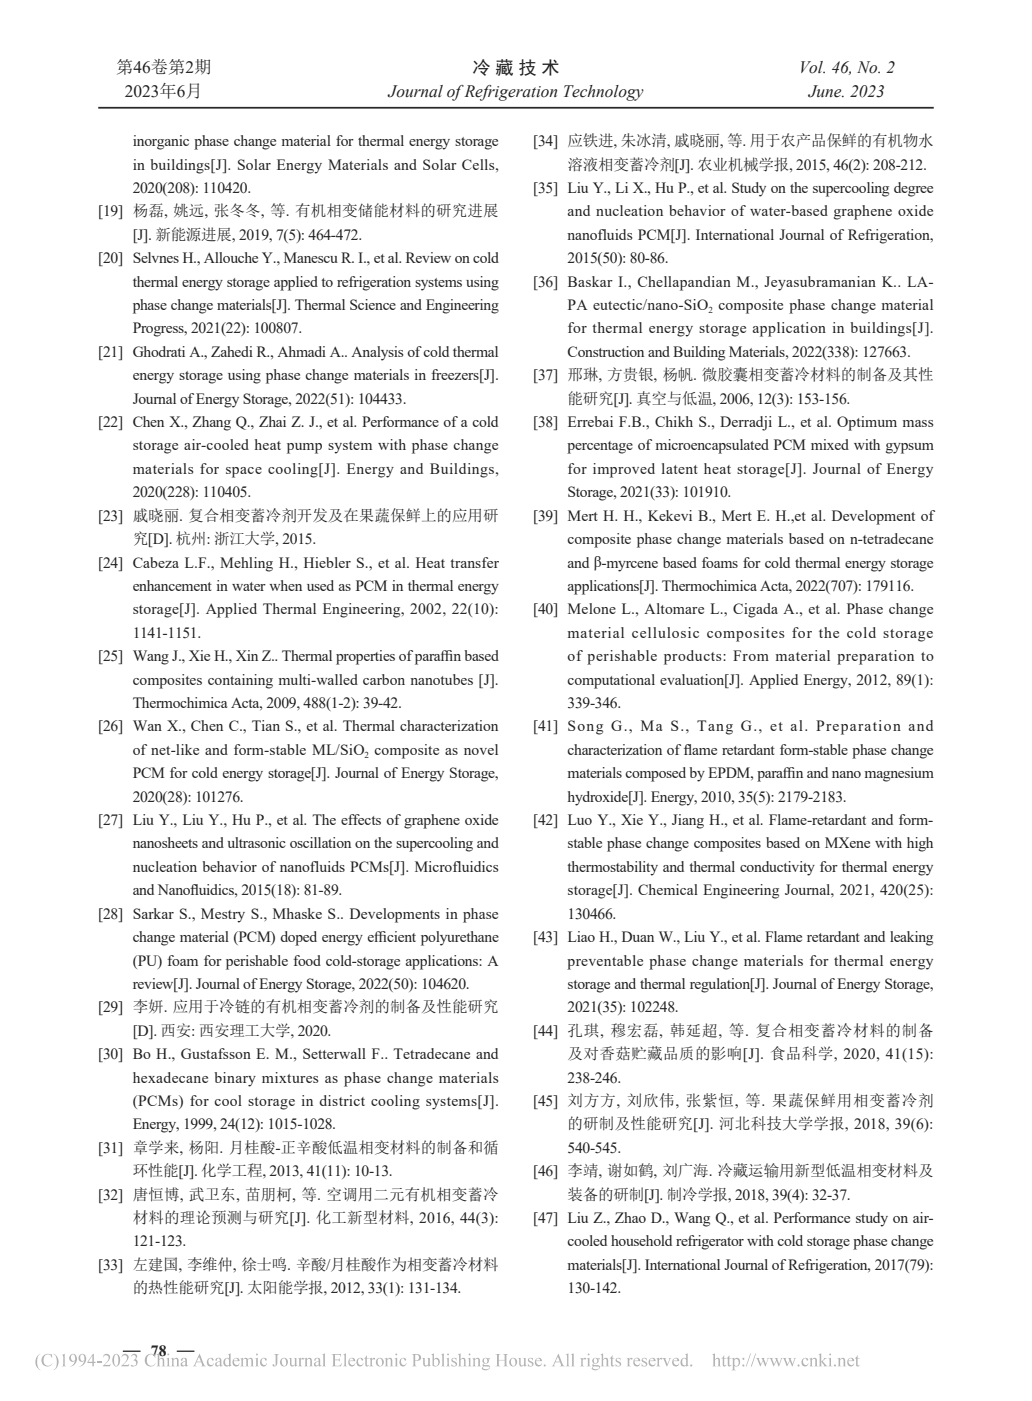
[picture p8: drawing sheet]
<svg xmlns="http://www.w3.org/2000/svg" width="210mm" height="285mm" viewBox="0 0 210 285" stroke-linecap="round" stroke-linejoin="round" font-family="sans-serif">
<defs><g id="words">
<text font-size="3.7" fill="#231f20" x="96.1" y="15">冷 藏 技 术</text>
<g font-size="3.5" fill="#231f20">
<text x="23.6" y="14.9">第46卷第2期</text>
<text x="162.5" y="14.8">Vol. 46, No. 2</text>
<text x="25.4" y="19.8">2023年6月</text>
<text x="79.1" y="19.7">Journal of Refrigeration Technology</text>
<text x="164.6" y="19.7">June. 2023</text>
</g>
<g font-size="3.2" fill="#231f20">
<text x="27" y="29.7">inorganic phase change material for thermal energy storage</text>
<text x="108.5" y="29.7">[34] 应铁进, 朱冰清, 戚晓丽, 等. 用于农产品保鲜的有机物水</text>
<text x="27" y="34.5">in buildings[J]. Solar Energy Materials and Solar Cells,</text>
<text x="115.5" y="34.5">溶液相变蓄冷剂[J]. 农业机械学报, 2015, 46(2): 208-212.</text>
<text x="27" y="39.3">2020(208): 110420.</text>
<text x="108.5" y="39.3">[35] Liu Y., Li X., Hu P., et al. Study on the supercooling degree</text>
<text x="20" y="44">[19] 杨磊, 姚远, 张冬冬, 等. 有机相变储能材料的研究进展</text>
<text x="115.5" y="44">and nucleation behavior of water-based graphene oxide</text>
<text x="20" y="53.5">[20] Selvnes H., Allouche Y., Manescu R. I., et al. Review on cold</text>
<text x="27" y="48.8">[J]. 新能源进展, 2019, 7(5): 464-472.</text>
<text x="115.5" y="48.8">nanofluids PCM[J]. International Journal of Refrigeration,</text>
<text x="115.5" y="53.5">2015(50): 80-86.</text>
<text x="27" y="58.3">thermal energy storage applied to refrigeration systems using</text>
<text x="108.5" y="58.3">[36] Baskar I., Chellapandian M., Jeyasubramanian K.. LA-</text>
<text x="27" y="63.1">phase change materials[J]. Thermal Science and Engineering</text>
<text x="115.5" y="63.1">PA eutectic/nano-SiO composite phase change material</text>
<text x="27" y="67.8">Progress, 2021(22): 100807.</text>
<text x="115.5" y="67.8">for thermal energy storage application in buildings[J].</text>
<text x="20" y="72.6">[21] Ghodrati A., Zahedi R., Ahmadi A.. Analysis of cold thermal</text>
<text x="27" y="77.4">energy storage using phase change materials in freezers[J].</text>
<text x="108.5" y="77.4">[37] 邢琳, 方贵银, 杨帆. 微胶囊相变蓄冷材料的制备及其性</text>
<text x="115.5" y="72.6">Construction and Building Materials, 2022(338): 127663.</text>
<text x="27" y="82.1">Journal of Energy Storage, 2022(51): 104433.</text>
<text x="115.5" y="82.1">能研究[J]. 真空与低温, 2006, 12(3): 153-156.</text>
<text x="20" y="86.9">[22] Chen X., Zhang Q., Zhai Z. J., et al. Performance of a cold</text>
<text x="108.5" y="86.9">[38] Errebai F.B., Chikh S., Derradji L., et al. Optimum mass</text>
<text x="27" y="91.6">storage air-cooled heat pump system with phase change</text>
<text x="115.5" y="91.6">percentage of microencapsulated PCM mixed with gypsum</text>
<text x="27" y="96.4">materials for space cooling[J]. Energy and Buildings,</text>
<text x="27" y="101.2">2020(228): 110405.</text>
<text x="115.5" y="96.4">for improved latent heat storage[J]. Journal of Energy</text>
<text x="115.5" y="101.2">Storage, 2021(33): 101910.</text>
<text x="20" y="105.9">[23] 戚晓丽. 复合相变蓄冷剂开发及在果蔬保鲜上的应用研</text>
<text x="108.5" y="105.9">[39] Mert H. H., Kekevi B., Mert E. H.,et al. Development of</text>
<text x="27" y="110.7">究[D]. 杭州: 浙江大学, 2015.</text>
<text x="115.5" y="110.7">composite phase change materials based on n-tetradecane</text>
<text x="20" y="115.5">[24] Cabeza L.F., Mehling H., Hiebler S., et al. Heat transfer</text>
<text x="115.5" y="115.5">and β-myrcene based foams for cold thermal energy storage</text>
<text x="27" y="120.2">enhancement in water when used as PCM in thermal energy</text>
<text x="27" y="125">storage[J]. Applied Thermal Engineering, 2002, 22(10):</text>
<text x="108.5" y="125">[40] Melone L., Altomare L., Cigada A., et al. Phase change</text>
<text x="115.5" y="120.2">applications[J]. Thermochimica Acta, 2022(707): 179116.</text>
<text x="27" y="129.7">1141-1151.</text>
<text x="115.5" y="129.7">material cellulosic composites for the cold storage</text>
<text x="20" y="134.5">[25] Wang J., Xie H., Xin Z.. Thermal properties of paraf</text>
<text x="89.6" y="134.5">f</text>
<text x="89.6" y="134.5">in based</text>
<text x="115.5" y="134.5">of perishable products: From material preparation to</text>
<text x="27" y="139.3">composites containing multi-walled carbon nanotubes [J].</text>
<text x="115.5" y="139.3">computational evaluation[J]. Applied Energy, 2012, 89(1):</text>
<text x="20" y="148.8">[26] Wan X., Chen C., Tian S., et al. Thermal characterization</text>
<text x="27" y="144">Thermochimica Acta, 2009, 488(1-2): 39-42.</text>
<text x="108.5" y="148.8">[41] Song G., Ma S., Tang G., et al. Preparation and</text>
<text x="115.5" y="144">339-346.</text>
<text x="27" y="153.6">of net-like and form-stable ML/SiO composite as novel</text>
<text x="115.5" y="153.6">characterization of f</text>
<text x="139.2" y="153.6">lame retardant form-stable phase change</text>
<text x="27" y="158.3">PCM for cold energy storage[J]. Journal of Energy Storage,</text>
<text x="115.5" y="158.3">materials composed by EPDM, paraf</text>
<text x="159.3" y="158.3">f</text>
<text x="159.3" y="158.3">in and nano magnesium</text>
<text x="20" y="167.8">[27] Liu Y., Liu Y., Hu P., et al. The effects of graphene oxide</text>
<text x="27" y="163.1">2020(28): 101276.</text>
<text x="108.5" y="167.8">[42] Luo Y., Xie Y., Jiang H., et al. Flame-retardant and form-</text>
<text x="115.5" y="163.1">hydroxide[J]. Energy, 2010, 35(5): 2179-2183.</text>
<text x="27" y="172.6">nanosheets and ultrasonic oscillation on the supercooling and</text>
<text x="115.5" y="172.6">stable phase change composites based on MXene with high</text>
<text x="27" y="177.4">nucleation behavior of nanofluids PCMs[J]. Microfluidics</text>
<text x="115.5" y="177.4">thermostability and thermal conductivity for thermal energy</text>
<text x="27" y="182.1">and Nanof</text>
<text x="38.7" y="182.1">luidics, 2015(18): 81-89.</text>
<text x="115.5" y="182.1">storage[J]. Chemical Engineering Journal, 2021, 420(25):</text>
<text x="20" y="186.9">[28] Sarkar S., Mestry S., Mhaske S.. Developments in phase</text>
<text x="27" y="191.7">change material (PCM) doped energy ef</text>
<text x="76.1" y="191.7">f</text>
<text x="76.1" y="191.7">icient polyurethane</text>
<text x="108.5" y="191.7">[43] Liao H., Duan W., Liu Y., et al. Flame retardant and leaking</text>
<text x="115.5" y="186.9">130466.</text>
<text x="27" y="196.4">(PU) foam for perishable food cold-storage applications: A</text>
<text x="115.5" y="196.4">preventable phase change materials for thermal energy</text>
<text x="27" y="201.2">review[J]. Journal of Energy Storage, 2022(50): 104620.</text>
<text x="115.5" y="201.2">storage and thermal regulation[J]. Journal of Energy Storage,</text>
<text x="20" y="205.9">[29] 李妍. 应用于冷链的有机相变蓄冷剂的制备及性能研究</text>
<text x="115.5" y="205.9">2021(35): 102248.</text>
<text x="20" y="215.5">[30] Bo H., Gustafsson E. M., Setterwall F.. Tetradecane and</text>
<text x="27" y="210.7">[D]. 西安: 西安理工大学, 2020.</text>
<text x="108.5" y="210.7">[44] 孔琪, 穆宏磊, 韩延超, 等. 复合相变蓄冷材料的制备</text>
<text x="115.5" y="215.5">及对香菇贮藏品质的影响[J]. 食品科学, 2020, 41(15):</text>
<text x="27" y="220.2">hexadecane binary mixtures as phase change materials</text>
<text x="115.5" y="220.2">238-246.</text>
<text x="27" y="225">(PCMs) for cool storage in district cooling systems[J].</text>
<text x="108.5" y="225">[45] 刘方方, 刘欣伟, 张紫恒, 等. 果蔬保鲜用相变蓄冷剂</text>
<text x="27" y="229.8">Energy, 1999, 24(12): 1015-1028.</text>
<text x="115.5" y="229.8">的研制及性能研究[J]. 河北科技大学学报, 2018, 39(6):</text>
<text x="20" y="234.5">[31] 章学来, 杨阳. 月桂酸-正辛酸低温相变材料的制备和循</text>
<text x="27" y="239.3">环性能[J]. 化学工程, 2013, 41(11): 10-13.</text>
<text x="108.5" y="239.3">[46] 李靖, 谢如鹤, 刘广海. 冷藏运输用新型低温相变材料及</text>
<text x="115.5" y="234.5">540-545.</text>
<text x="20" y="244">[32] 唐恒博, 武卫东, 苗朋柯, 等. 空调用二元有机相变蓄冷</text>
<text x="115.5" y="244">装备的研制[J]. 制冷学报, 2018, 39(4): 32-37.</text>
<text x="27" y="248.8">材料的理论预测与研究[J]. 化工新型材料, 2016, 44(3):</text>
<text x="108.5" y="248.8">[47] Liu Z., Zhao D., Wang Q., et al. Performance study on air-</text>
<text x="27" y="253.6">121-123.</text>
<text x="115.5" y="253.6">cooled household refrigerator with cold storage phase change</text>
<text x="20" y="258.3">[33] 左建国, 李维仲, 徐士鸣. 辛酸/月桂酸作为相变蓄冷材料</text>
<text x="27" y="263.1">的热性能研究[J]. 太阳能学报, 2012, 33(1): 131-134.</text>
<text x="115.5" y="258.3">materials[J]. International Journal of Refrigeration, 2017(79):</text>
<text x="115.5" y="263.1">130-142.</text>
<text x="30.7" y="275.9">78</text>
</g>
<g font-size="1.9" fill="#231f20">
<text x="144.2" y="63.6">2</text>
<text x="74.2" y="154.1">2</text>
</g>
</g></defs>
<path d="M20 21.9h170" fill="none" stroke="#231f20" stroke-width=".35"/>
<path d="M25 274.9h3.6M36 274.9h3.6" fill="none" stroke="#231f20" stroke-width=".25"/>
<g fill="#b3b3b3">
<path d="M7.8 275.6l.4-.2a2.47 2.47 0 0 0 0 3.4 1.93 1.93 0 0 1-.4-3.2z" fill-rule="evenodd"/>
<path d="M8.9 275.7a1.78 1.78 0 0 1 1.5-.2l.1-.1 .1 .9a.92 .92 0 0 0-1.1-.7 .92 .92 0 0 0-.6 1.1 .98 .98 0 0 0 .6 1.1 .98 .98 0 0 0 1.2-.5 1.24 1.24 0 0 1-1.9 .3 1.24 1.24 0 0 1 .1-1.9z" fill-rule="evenodd"/>
<path d="M10.9 275.4a1.91 1.91 0 0 1 0 3.4 2.47 2.47 0 0 0 0-3.4z" fill-rule="evenodd"/>
<path d="M12.5 275.7l.7-.3v2.3l.3 .2h-.9l.2-.1 .1-1.7-.1-.4z" fill-rule="evenodd"/>
<path d="M14.4 275.5a.93 .93 0 0 1 1.2 .3 .93 .93 0 0 1 0 1.2 1.34 1.34 0 0 1-1.5 .9 1.26 1.26 0 0 0 1.1-1 .77 .77 0 0 1-1.1-.3 .77 .77 0 0 1 .3-1.1zM14.7 275.6a.64 .64 0 0 0-.3 .8 .64 .64 0 0 0 .9 .3 .99 .99 0 0 0-.4-1.2z" fill-rule="evenodd"/>
<path d="M16.3 275.5a.86 .86 0 0 1 1.1 .2 .86 .86 0 0 1 .1 1 1.38 1.38 0 0 1-1.5 1.2 1.21 1.21 0 0 0 1.1-1 .78 .78 0 0 1-1.1-.2 .78 .78 0 0 1 .3-1.2zM16.4 275.7a.64 .64 0 0 0-.1 .8 .64 .64 0 0 0 .8 .3 .74 .74 0 0 0-.5-1.2z" fill-rule="evenodd"/>
<path d="M18.9 275.4h.2v1.6h.3v.3h-.3v.6h-.3v-.6h-1v-.2zM18.8 275.8l-.8 1.2h.8z" fill-rule="evenodd"/>
<path d="M19.7 276.9h1v.3h-1z" fill-rule="evenodd"/>
<path d="M21.2 275.6a.77 .77 0 0 1 1.1 .2 .77 .77 0 0 1-.2 1.1l-.8 .8h.9l.3-.2-.1 .4h-1.5a3.1 3.1 0 0 0 1.2-1.8 .6 .6 0 0 0-.6-.4 .6 .6 0 0 0-.5 .4z" fill-rule="evenodd"/>
<path d="M75.1 276.4l.6-.2v.4l.4-.4a.18 .18 0 0 1 .2 .1 .18 .18 0 0 1-.1 .3l-.3-.1-.2 .2v1.1l.3 .1h-.9l.2-.1 .1-.2-.1-1.1z" fill-rule="evenodd"/>
<path d="M25 275.6a.73 .73 0 0 1 1 0 .73 .73 0 0 1 0 1l-1 1.1h1l.3-.2-.2 .4h-1.4a2.65 2.65 0 0 0 1.1-1.9 .6 .6 0 0 0-.6-.3 .6 .6 0 0 0-.5 .4z" fill-rule="evenodd"/>
<path d="M26.8 275.6a.58 .58 0 0 1 .9 0 .58 .58 0 0 1-.1 .9 .82 .82 0 0 1 .2 1.1 .82 .82 0 0 1-1.2 .2l.1-.1a.59 .59 0 0 0 1-.2 .59 .59 0 0 0-.6-.8 .54 .54 0 0 0 .5-.5 .54 .54 0 0 0-.4-.5l-.5 .3z" fill-rule="evenodd"/>
<path d="M40.6 275.4l.9 2.1 .4 .4h-1l.2-.1-.1-.7h-1l-.3 .6 .3 .2h-.8l.3-.2zM40.5 276l-.5 1h.9z" fill-rule="evenodd"/>
<path d="M31.8 275.5l.6-.2v1.2a.54 .54 0 0 1 .7-.3 .54 .54 0 0 1 .3 .8v.8l.3 .1h-.9l.3-.2v-1a.35 .35 0 0 0-.3-.3 .35 .35 0 0 0-.4 .3v1.1l.3 .1h-.8l.2-.2v-2z" fill-rule="evenodd"/>
<path d="M34.1 275.5a.18 .18 0 0 1 .3 0 .18 .18 0 0 1-.3 0zM33.8 276.4l.6-.2v1.5l.3 .2h-.9l.3-.1v-.2v-1.1z" fill-rule="evenodd"/>
<path d="M72.8 276.5a.56 .56 0 0 1 .6-.3 .56 .56 0 0 1 .4 .5 .27 .27 0 0 1-.3 0 .27 .27 0 0 1-.1-.3 .6 .6 0 0 0-.6 .3 .6 .6 0 0 0 .2 .8 .55 .55 0 0 0 .5 .2 .55 .55 0 0 0 .5-.4 .76 .76 0 0 1-1 .6 .76 .76 0 0 1-.4-1z" fill-rule="evenodd"/>
<path d="M36.9 276.5a.62 .62 0 0 1 .7-.3 .62 .62 0 0 1 .4 .6v.9h.3l-.4 .3-.2-.3a.51 .51 0 0 1-.9 .1 .51 .51 0 0 1 .4-.8l.5-.1v-.3a.32 .32 0 0 0-.4-.2 .32 .32 0 0 0-.2 .4h-.2zM37.1 277.3a.34 .34 0 0 0 .1 .5 .34 .34 0 0 0 .5-.2v-.6z" fill-rule="evenodd"/>
<path d="M29.9 275.7a1.76 1.76 0 0 1 1.5-.2l.2-.1v.9a.9 .9 0 0 0-1.1-.7 .9 .9 0 0 0-.6 1.1 .96 .96 0 0 0 .6 1.1 .96 .96 0 0 0 1.2-.5 1.24 1.24 0 0 1-1.9 .3 1.24 1.24 0 0 1 .1-1.9z" fill-rule="evenodd"/>
<path d="M42.3 276.5a.59 .59 0 0 1 .7-.3 .59 .59 0 0 1 .4 .5 .29 .29 0 0 1-.3 0 .29 .29 0 0 1-.1-.3 .6 .6 0 0 0-.6 .3 .6 .6 0 0 0 .1 .8 .55 .55 0 0 0 .6 .2 .55 .55 0 0 0 .4-.4 .76 .76 0 0 1-.9 .7 .76 .76 0 0 1-.5-1.1z" fill-rule="evenodd"/>
<path d="M44 276.4a.62 .62 0 0 1 .7-.2 .62 .62 0 0 1 .3 .6l.1 .9h.2l-.4 .3-.2-.3a.48 .48 0 0 1-.7 .3 .48 .48 0 0 1-.1-.8l.8-.3v-.3a.36 .36 0 0 0-.4-.2 .36 .36 0 0 0-.3 .4l-.1-.1zM44.1 277.3l.1 .4h.3l.2-.1v-.6z" fill-rule="evenodd"/>
<path d="M46.4 275.5l.5-.2v2.4l.3 .1-.6 .2v-.3a.74 .74 0 0 1-1 0 .74 .74 0 0 1-.1-1l.5-.5 .6 .2v-.7zM46 276.5a.75 .75 0 0 0-.2 .7 .75 .75 0 0 0 .6 .5l.2-.1v-.8a.38 .38 0 0 0-.2-.4 .38 .38 0 0 0-.4 .1z" fill-rule="evenodd"/>
<path d="M47.6 276.5a.67 .67 0 0 1 .7-.3 .67 .67 0 0 1 .5 .7h-1.2a.6 .6 0 0 0 .4 .8 .6 .6 0 0 0 .7-.4 .74 .74 0 0 1-.9 .7 .74 .74 0 0 1-.5-1.1zM47.7 276.4l-.1 .4h.8a.39 .39 0 0 0-.2-.4 .39 .39 0 0 0-.5 0z" fill-rule="evenodd"/>
<path d="M48.9 276.4l.5-.2v.4a.55 .55 0 0 1 .5-.4 .55 .55 0 0 1 .5 .4 .53 .53 0 0 1 .7-.4 .53 .53 0 0 1 .4 .7v.9l.2 .1h-.8l.3-.1v-1a.35 .35 0 0 0-.4-.4 .35 .35 0 0 0-.4 .3v1.1l.3 .1h-.8l.2-.1v-1a.37 .37 0 0 0-.2-.4 .37 .37 0 0 0-.5 .2l.1 1.2 .2 .1h-.8l.2-.1v-.2v-1.1z" fill-rule="evenodd"/>
<path d="M52.1 275.5a.2 .2 0 0 1 .4 0 .2 .2 0 0 1-.4 0zM51.9 276.4l.6-.2v1.6l.2 .1h-.8l.2-.2v-1.2z" fill-rule="evenodd"/>
<path d="M53.2 276.5a.56 .56 0 0 1 .6-.3 .56 .56 0 0 1 .4 .5 .27 .27 0 0 1-.3 0 .27 .27 0 0 1-.1-.3 .6 .6 0 0 0-.6 .3 .6 .6 0 0 0 .2 .8 .55 .55 0 0 0 .5 .2 .55 .55 0 0 0 .5-.4 .76 .76 0 0 1-1 .6 .76 .76 0 0 1-.5-1z" fill-rule="evenodd"/>
<path d="M55.7 275.4h1.1l-.4 .3v1.4a.58 .58 0 0 1-.2 .7 .58 .58 0 0 1-.7-.1l.1-.2 .4 .4 .1-.2v-2z" fill-rule="evenodd"/>
<path d="M56.9 277.1a.85 .85 0 0 1 1.7 0 .85 .85 0 0 1-1.7 0zM57.5 276.4a.99 .99 0 0 0 .4 1.5 .85 .85 0 0 0 .3-.9 .85 .85 0 0 0-.6-.7z" fill-rule="evenodd"/>
<path d="M144.9 275.5l.6-.2v1.2a.55 .55 0 0 1 .7-.3 .55 .55 0 0 1 .3 .8v.8l.3 .1h-.9l.3-.2v-1a.35 .35 0 0 0-.3-.3 .35 .35 0 0 0-.4 .3v1.1l.2 .1h-.8l.3-.1v-2.1z" fill-rule="evenodd"/>
<path d="M60.6 276.4l.6-.2v.4l.3-.3h.3a.23 .23 0 0 1-.1 .3 .23 .23 0 0 1-.3-.1l-.2 .2v1l.3 .2h-.9l.3-.1v-1.3z" fill-rule="evenodd"/>
<path d="M61.8 276.4l.6-.2v.3a.54 .54 0 0 1 .7-.3 .54 .54 0 0 1 .4 .7v.9l.2 .1h-.8l.2-.2v-.8v-.4l-.2-.1-.5 .3v1l.3 .2h-.8l.2-.2v-1.2z" fill-rule="evenodd"/>
<path d="M163.3 276.5a.59 .59 0 0 1 .7-.3 .59 .59 0 0 1 .4 .5 .29 .29 0 0 1-.3 0 .29 .29 0 0 1-.1-.3 .6 .6 0 0 0-.6 .3 .6 .6 0 0 0 .1 .8 .55 .55 0 0 0 .6 .2 .55 .55 0 0 0 .4-.4 .76 .76 0 0 1-.9 .7 .76 .76 0 0 1-.5-1.1z" fill-rule="evenodd"/>
<path d="M65.5 275.5l.6-.2v2.4l.3 .2h-.9l.3-.1v-2.1z" fill-rule="evenodd"/>
<path d="M67.5 275.4h1.9v.6l-.2-.4h-1v1l.8-.1 .1-.3v.9l-.2-.4h-.7v1l.1 .1a.9 .9 0 0 0 1.2-.5l-.1 .6h-1.9l.2-.1 .1-.3v-1.8z" fill-rule="evenodd"/>
<path d="M69.8 275.5l.6-.2v2.3v.2l.3 .1h-.9l.3-.1v-.2v-1.8l-.1-.2z" fill-rule="evenodd"/>
<path d="M34.7 276.4l.6-.2v.3a.54 .54 0 0 1 .7-.3 .54 .54 0 0 1 .3 .7v.8l.3 .2h-.8l.2-.2v-1l-.2-.3-.5 .3v1l.3 .2h-.9l.3-.1v-.2v-1.1z" fill-rule="evenodd"/>
<path d="M74.6 275.7v.6h.4v.1h-.4l.1 1.2 .1 .2 .3-.1a.39 .39 0 0 1-.5 .3 .39 .39 0 0 1-.3-.5v-1.1l-.3-.1z" fill-rule="evenodd"/>
<path d="M23.2 275.6a.69 .69 0 0 1 .7-.1 .69 .69 0 0 1 .5 .6 1.37 1.37 0 0 1-.8 1.9 1.54 1.54 0 0 1-.4-2.4zM23.5 275.5a2.28 2.28 0 0 0 0 2.3l.1 .1a1.76 1.76 0 0 0 .3-2.2z" fill-rule="evenodd"/>
<path d="M76.4 277.1a.85 .85 0 0 1 1.7 0 .85 .85 0 0 1-1.7 0zM77 276.5a.86 .86 0 0 0 .5 1.3 .91 .91 0 0 0-.4-1.5z" fill-rule="evenodd"/>
<path d="M78.2 276.4l.6-.2v.3a.54 .54 0 0 1 .7-.3 .54 .54 0 0 1 .3 .7v.9l.3 .1h-.8l.2-.2v-.8l-.1-.4-.2-.1-.4 .3v1l.3 .2h-.9l.3-.2v-1.2z" fill-rule="evenodd"/>
<path d="M80.5 275.5a.19 .19 0 0 1 .3 0 .19 .19 0 0 1-.3 0zM80.2 276.4l.6-.2v1.6l.3 .1h-.8l.2-.2v-1.2z" fill-rule="evenodd"/>
<path d="M81.5 276.5a.56 .56 0 0 1 .6-.3 .56 .56 0 0 1 .5 .5 .27 .27 0 0 1-.3 0 .27 .27 0 0 1-.1-.3 .6 .6 0 0 0-.6 .3 .6 .6 0 0 0 .1 .8 .55 .55 0 0 0 .6 .2 .55 .55 0 0 0 .4-.4 .76 .76 0 0 1-.9 .6 .76 .76 0 0 1-.5-1z" fill-rule="evenodd"/>
<path d="M83.8 275.4h.9a.73 .73 0 0 1 1 .8 .73 .73 0 0 1-1.1 .6h-.1v.9l.3 .2h-1l.3-.1v-.3v-1.8zM84.5 275.6v1.1a.57 .57 0 0 0 .8-.6 .57 .57 0 0 0-.8-.5z" fill-rule="evenodd"/>
<path d="M64.1 276.4a.62 .62 0 0 1 .7-.2 .62 .62 0 0 1 .4 .6v.9h.2l-.3 .3-.3-.3a.48 .48 0 0 1-.7 .3 .48 .48 0 0 1-.1-.8l.8-.3v-.3a.36 .36 0 0 0-.4-.2 .36 .36 0 0 0-.2 .4l-.2-.1zM64.2 277.3l.1 .4h.3l.2-.1v-.6z" fill-rule="evenodd"/>
<path d="M85.8 276.3h.6v1.1a.36 .36 0 0 0 .3 .4 .36 .36 0 0 0 .4-.3v-1.1l-.2-.1h.6v1.4l.2 .1-.6 .2v-.3a.54 .54 0 0 1-.6 .3 .54 .54 0 0 1-.4-.7v-.9z" fill-rule="evenodd"/>
<path d="M87.7 275.5l.6-.2v1.2a.7 .7 0 0 1 1-.1 .7 .7 0 0 1 .2 .9 .92 .92 0 0 1-1.5 .5v-2l-.1-.2zM88.3 276.7v1a.53 .53 0 0 0 .7 .1 .53 .53 0 0 0 .2-.7 .51 .51 0 0 0-.3-.6 .51 .51 0 0 0-.6 .2z" fill-rule="evenodd"/>
<path d="M89.7 275.5l.6-.2v2.4l.3 .2h-.9l.3-.1v-2.1z" fill-rule="evenodd"/>
<path d="M91 275.5a.2 .2 0 0 1 .4 0 .2 .2 0 0 1-.4 0zM90.8 276.4l.5-.2 .1 1.5 .2 .2h-.8l.2-.1 .1-.2-.1-1.1z" fill-rule="evenodd"/>
<path d="M92 276.4l.9-.2v.6a.47 .47 0 0 0-.3-.4 .47 .47 0 0 0-.5 .1l.3 .4a.59 .59 0 0 1 .5 .8 .59 .59 0 0 1-.9 .2l-.1 .1v-.6a.48 .48 0 0 0 .3 .4 .48 .48 0 0 0 .5-.2l-.1-.2-.7-.4v-.3z" fill-rule="evenodd"/>
<path d="M93.1 275.5l.6-.2v1.2a.54 .54 0 0 1 .7-.3 .54 .54 0 0 1 .3 .8l.1 .8 .2 .1h-.8l.2-.2v-1a.35 .35 0 0 0-.3-.3 .35 .35 0 0 0-.4 .3v1.1l.3 .1h-.8l.2-.2v-2z" fill-rule="evenodd"/>
<path d="M95.4 275.5a.18 .18 0 0 1 .3 0 .18 .18 0 0 1-.3 0zM95.1 276.4l.6-.2v1.5l.3 .2h-.9l.3-.1v-.2v-1.1z" fill-rule="evenodd"/>
<path d="M96.1 276.4l.5-.2v.3a.54 .54 0 0 1 .7-.3 .54 .54 0 0 1 .3 .7l.1 .8 .2 .2h-.8l.2-.2v-1l-.2-.3-.5 .3v1l.3 .2h-.8l.2-.1v-.2v-1.1z" fill-rule="evenodd"/>
<path d="M98.4 276.4l.4-.2 .9 .2-.3 .1a.68 .68 0 0 1-.1 .8 .68 .68 0 0 1-.8 .1l-.1 .2 .2 .1a.72 .72 0 0 1 1.1 .5 .9 .9 0 0 1-.8 .6 .9 .9 0 0 1-.8-.5l.3-.4-.2-.3 .3-.3-.3-.3zM98.6 276.4a.49 .49 0 0 0-.1 .6 .49 .49 0 0 0 .6 .2 .5 .5 0 0 0 .1-.6 .5 .5 0 0 0-.6-.2zM98.5 277.9l-.2 .3a.73 .73 0 0 0 .7 .3 .73 .73 0 0 0 .6-.4z" fill-rule="evenodd"/>
<path d="M100.8 275.4h1l-.3 .3v.9h1.2v-1l-.4-.2h1.1l-.3 .2-.1 .3 .1 1.8 .3 .2h-1.1l.4-.1v-1.1h-1.2v1.1l.3 .1h-1l.3-.1v-.3v-1.9z" fill-rule="evenodd"/>
<path d="M103.6 277.1a.85 .85 0 0 1 1.7 0 .85 .85 0 0 1-1.7 0zM104.2 276.4a.99 .99 0 0 0 .3 1.5 .85 .85 0 0 0 .4-.9 .85 .85 0 0 0-.6-.7z" fill-rule="evenodd"/>
<path d="M105.4 276.3h.5v1.1a.36 .36 0 0 0 .3 .4 .36 .36 0 0 0 .4-.3v-1.1l-.2-.1h.6v1.4l.2 .1-.6 .2v-.3a.52 .52 0 0 1-.6 .3 .52 .52 0 0 1-.3-.7l-.1-.9z" fill-rule="evenodd"/>
<path d="M107.6 276.4l.8-.2v.6a.44 .44 0 0 0-.3-.4 .44 .44 0 0 0-.5 .1l.3 .4a.59 .59 0 0 1 .6 .8 .59 .59 0 0 1-.9 .2l-.2 .1v-.6a.48 .48 0 0 0 .4 .4 .48 .48 0 0 0 .5-.2l-.1-.2-.8-.6z" fill-rule="evenodd"/>
<path d="M109.1 276.5a.67 .67 0 0 1 .7-.3 .67 .67 0 0 1 .5 .7h-1.2a.6 .6 0 0 0 .4 .8 .6 .6 0 0 0 .7-.4 .74 .74 0 0 1-.9 .7 .74 .74 0 0 1-.4-1.1zM109.3 276.4l-.2 .4h.8a.39 .39 0 0 0-.2-.4 .39 .39 0 0 0-.4 0z" fill-rule="evenodd"/>
<path d="M113.6 275.4l.9 2.1 .4 .4h-1l.3-.1-.2-.7h-1l-.3 .6 .3 .2h-.7l.3-.2zM113.5 276l-.5 1h.9z" fill-rule="evenodd"/>
<path d="M115.1 275.5l.6-.2v2.3v.2l.3 .1h-.9l.3-.1v-.2v-1.8l-.1-.2z" fill-rule="evenodd"/>
<path d="M166.5 275.5l.6-.2v1.7l.6-.5-.1-.2h.7l-.9 .6 1 1h-.8l.1-.2-.6-.7v.8l.3 .1h-.9h.2l.1-.3v-1.9z" fill-rule="evenodd"/>
<path d="M71.1 276.5a.67 .67 0 0 1 .7-.3 .67 .67 0 0 1 .5 .7h-1.2a.6 .6 0 0 0 .4 .7 .6 .6 0 0 0 .7-.3 .73 .73 0 0 1-.9 .7 .73 .73 0 0 1-.4-1.1zM71.3 276.4l-.2 .4h.8a.4 .4 0 0 0-.2-.4 .4 .4 0 0 0-.4 0z" fill-rule="evenodd"/>
<path d="M118 276.4l.6-.2v.4l.4-.4a.18 .18 0 0 1 .2 .1 .18 .18 0 0 1-.1 .3l-.3-.1-.2 .2v1.1l.3 .1h-.9l.2-.1 .1-.2-.1-1.1z" fill-rule="evenodd"/>
<path d="M119.6 275.5a.2 .2 0 0 1 .4 0 .2 .2 0 0 1-.4 0zM119.3 276.4l.6-.2v1.5l.3 .2h-.8l.2-.1v-1.3z" fill-rule="evenodd"/>
<path d="M120.7 276.4l.5-.2 .9 .2-.1 .1h-.3a.68 .68 0 0 1-.1 .8 .68 .68 0 0 1-.8 .1v.2l.2 .1a.75 .75 0 0 1 1.1 .5 .93 .93 0 0 1-.8 .6 .93 .93 0 0 1-.9-.5l.3-.4-.2-.2 .3-.4-.3-.3zM120.9 276.4a.49 .49 0 0 0-.1 .6 .49 .49 0 0 0 .6 .2 .5 .5 0 0 0 .1-.6 .5 .5 0 0 0-.6-.2zM120.8 277.9l-.2 .3a.72 .72 0 0 0 .7 .3 .72 .72 0 0 0 .6-.4z" fill-rule="evenodd"/>
<path d="M122.2 275.5l.5-.2v1.2a.55 .55 0 0 1 .7-.2 .55 .55 0 0 1 .4 .7v.7l.2 .2h-.8l.2-.2v-1a.35 .35 0 0 0-.3-.3 .35 .35 0 0 0-.4 .3v1l.3 .2h-.8l.2-.1v-.2v-1.8v-.2z" fill-rule="evenodd"/>
<path d="M124.6 275.7v.6h.4v.1h-.4v1.2l.2 .2 .3-.1a.38 .38 0 0 1-.5 .3 .38 .38 0 0 1-.3-.5v-1.1l-.3-.1z" fill-rule="evenodd"/>
<path d="M125.4 276.4l.9-.2v.6a.45 .45 0 0 0-.3-.4 .45 .45 0 0 0-.5 .1v.2l.3 .2a.59 .59 0 0 1 .5 .8 .59 .59 0 0 1-.9 .2l-.1 .1v-.6a.45 .45 0 0 0 .3 .4 .45 .45 0 0 0 .5-.2l-.1-.2-.7-.4v-.3z" fill-rule="evenodd"/>
<path d="M174.4 275.7l.1 .6h.4v.1h-.4v1.2l.2 .2 .2-.1a.38 .38 0 0 1-.4 .3 .38 .38 0 0 1-.3-.5v-1.1l-.3-.1z" fill-rule="evenodd"/>
<path d="M127.5 276.4l.6-.2v.4l.2-.3 .3-.1a.2 .2 0 0 1 0 .4 .2 .2 0 0 1-.3-.1l-.2 .2v1l.3 .2h-.9l.2-.1v-1.3z" fill-rule="evenodd"/>
<path d="M129.1 276.5a.67 .67 0 0 1 .7-.3 .67 .67 0 0 1 .5 .7h-1.2a.6 .6 0 0 0 .4 .7 .6 .6 0 0 0 .7-.3 .73 .73 0 0 1-.9 .7 .73 .73 0 0 1-.4-1.1zM129.3 276.4l-.2 .4h.8a.4 .4 0 0 0-.2-.4 .4 .4 0 0 0-.4 0z" fill-rule="evenodd"/>
<path d="M130.7 276.4l.9-.2v.6a.44 .44 0 0 0-.3-.4 .44 .44 0 0 0-.5 .1l.3 .4a.59 .59 0 0 1 .5 .8 .59 .59 0 0 1-.9 .2l-.1 .1v-.6a.48 .48 0 0 0 .3 .4 .48 .48 0 0 0 .5-.2v-.2l-.8-.6z" fill-rule="evenodd"/>
<path d="M132.2 276.5a.67 .67 0 0 1 .8-.3 .67 .67 0 0 1 .4 .7h-1.1a.6 .6 0 0 0 .3 .8 .6 .6 0 0 0 .8-.4 .74 .74 0 0 1-1 .7 .74 .74 0 0 1-.4-1.1zM132.4 276.4l-.1 .4h.7a.39 .39 0 0 0-.2-.4 .39 .39 0 0 0-.4 0z" fill-rule="evenodd"/>
<path d="M133.5 276.4l.6-.2v.4l.4-.4a.18 .18 0 0 1 .3 .1 .18 .18 0 0 1-.2 .3l-.3-.1-.2 .2v1.1l.3 .1h-.9l.3-.1v-.2v-1.1z" fill-rule="evenodd"/>
<path d="M134.8 276.3h.8l-.2 .2 .4 1 .4-1.1-.2-.1h.6l-.9 1.7-.7-1.6z" fill-rule="evenodd"/>
<path d="M137 276.5a.67 .67 0 0 1 .8-.3 .67 .67 0 0 1 .4 .7h-1.1a.6 .6 0 0 0 .3 .8 .6 .6 0 0 0 .8-.4 .74 .74 0 0 1-1 .7 .74 .74 0 0 1-.4-1.1zM137.2 276.4l-.1 .4h.7a.39 .39 0 0 0-.2-.4 .39 .39 0 0 0-.4 0z" fill-rule="evenodd"/>
<path d="M139.4 275.5l.5-.2v2.4l.3 .1-.6 .2v-.3a.74 .74 0 0 1-1 0 .74 .74 0 0 1 0-1l.4-.5 .6 .2v-.7zM139 276.5a.77 .77 0 0 0 .5 1.2l.1-.1v-.8a.39 .39 0 0 0-.2-.4 .39 .39 0 0 0-.4 .1z" fill-rule="evenodd"/>
<path d="M58.7 276.3h.6v1.1a.36 .36 0 0 0 .3 .4 .36 .36 0 0 0 .4-.3v-1.1l-.2-.1h.5v1.4l.3 .1-.6 .2v-.3a.52 .52 0 0 1-.6 .3 .52 .52 0 0 1-.4-.7v-.9z" fill-rule="evenodd"/>
<path d="M147.3 275.7l.1 .6h.3v.1h-.3v1.2l.1 .2 .3-.1a.38 .38 0 0 1-.4 .3 .38 .38 0 0 1-.3-.5v-1.1l-.3-.1z" fill-rule="evenodd"/>
<path d="M148.3 275.7l.1 .6h.4v.1h-.4v1.2l.2 .2 .2-.1a.38 .38 0 0 1-.4 .3 .38 .38 0 0 1-.3-.5v-1.1l-.3-.1z" fill-rule="evenodd"/>
<path d="M148.8 276.4l.6-.2v.4a.62 .62 0 0 1 .8-.3 .62 .62 0 0 1 .4 .7 .76 .76 0 0 1-.3 .8 .76 .76 0 0 1-.9 0v.7l.3 .3h-.9l.3-.2v-2.1zM149.6 276.6l-.2 .1v.6a.44 .44 0 0 0 .4 .6 .44 .44 0 0 0 .5-.5 .57 .57 0 0 0 0-.7 .57 .57 0 0 0-.7-.1z" fill-rule="evenodd"/>
<path d="M151.1 276.4a.2 .2 0 0 1 .4 0 .2 .2 0 0 1-.4 0zM151 277.8a.25 .25 0 0 1 .5 0 .25 .25 0 0 1-.5 0z" fill-rule="evenodd"/>
<path d="M152.7 275.3h.1l-.9 2.7h-.1z" fill-rule="evenodd"/>
<path d="M153.7 275.3h.1l-.8 2.7h-.2z" fill-rule="evenodd"/>
<path d="M153.8 276.3h.8l-.2 .2 .4 1 .4-.8-.3-.4h.7l-.2 .2 .5 1 .3-1.1-.2-.1h.5l-.2 .2-.5 1.5-.5-1.1-.6 1.1-.6-1.5z" fill-rule="evenodd"/>
<path d="M156.6 276.3h.7l-.2 .1 .5 1.1 .3-.8-.3-.4h.7l-.1 .2 .4 1 .4-1.1-.3-.1h.5l-.7 1.7-.5-1.1-.6 1.1-.6-1.5z" fill-rule="evenodd"/>
<path d="M159.3 276.3h.7l-.1 .3 .4 .9 .4-.8-.4-.4h.7l-.1 .2 .4 1 .4-1-.2-.2h.5l-.3 .2-.4 1.5-.6-1.1-.6 1.1z" fill-rule="evenodd"/>
<path d="M164.6 276.4l.6-.2v.3a.54 .54 0 0 1 .7-.3 .54 .54 0 0 1 .3 .7v.8l.3 .2h-.8l.2-.2v-1l-.2-.3-.5 .3v1l.3 .2h-.9l.3-.1v-.2v-1.1z" fill-rule="evenodd"/>
<path d="M116.2 275.5l.5-.2v2.5l.3 .1h-.8l.2-.1v-.2v-1.9z" fill-rule="evenodd"/>
<path d="M168.7 275.5a.2 .2 0 0 1 .4 0 .2 .2 0 0 1-.4 0zM168.5 276.4l.6-.2v1.5l.3 .2h-.9l.3-.1v-.2v-1.1z" fill-rule="evenodd"/>
<path d="M170.4 276.4l.6-.2v.3a.54 .54 0 0 1 .6-.3 .54 .54 0 0 1 .4 .7v.9l.2 .1h-.8l.3-.2v-.8l-.1-.4-.2-.1-.4 .3v1l.2 .2h-.8l.2-.2v-1.2z" fill-rule="evenodd"/>
<path d="M172.6 276.5a.67 .67 0 0 1 .8-.3 .67 .67 0 0 1 .4 .7h-1.2a.6 .6 0 0 0 .4 .7 .6 .6 0 0 0 .8-.3 .73 .73 0 0 1-1 .7 .73 .73 0 0 1-.4-1.1zM172.8 276.4l-.2 .4h.9a.4 .4 0 0 0-.3-.4 .4 .4 0 0 0-.4 0z" fill-rule="evenodd"/>
<circle cx="110.8" cy="277.8" r=".22"/>
<circle cx="140.7" cy="277.8" r=".22"/>
<circle cx="162.5" cy="277.8" r=".22"/>
<circle cx="169.9" cy="277.8" r=".22"/>
</g>
<use href="#words"/>
</svg>
